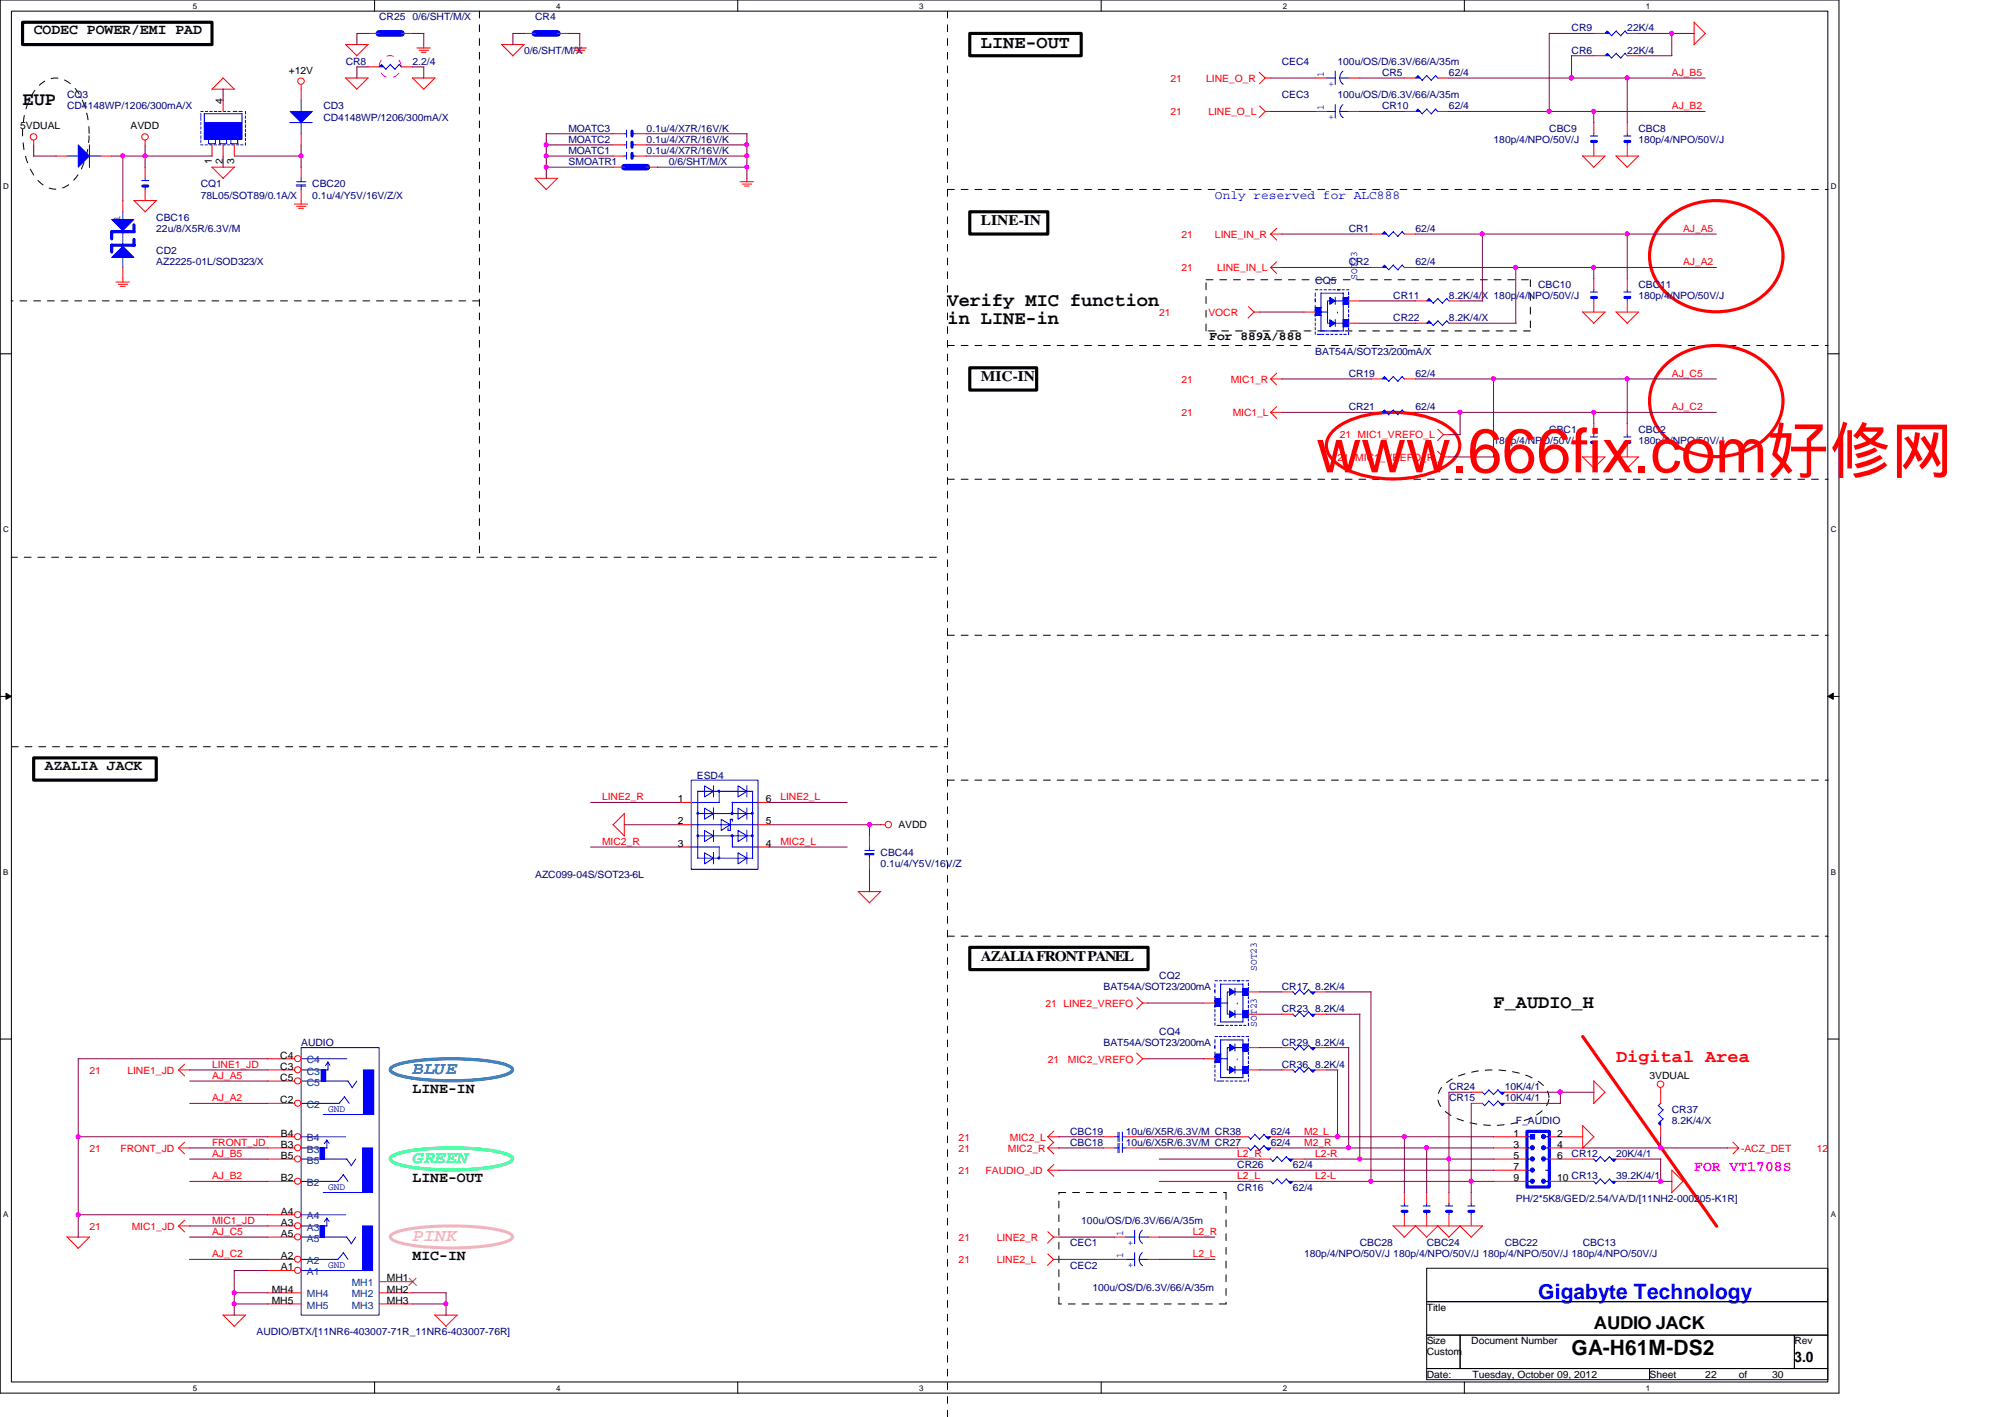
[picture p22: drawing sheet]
<svg xmlns="http://www.w3.org/2000/svg" width="297mm" height="210mm" viewBox="0 0 297 210" stroke-linecap="round" stroke-linejoin="round" font-family="sans-serif">
<defs><g id="words">
<text font-size="9.2" fill="#f00" x="195" y="70">www.666fix.com好修网</text>
<text font-size="3.1" fill="#00f" x="227.9" y="192.4">Gigabyte Technology</text>
<text font-size="3.1" x="232.8" y="200.7">GA-H61M-DS2</text>
<g font-size="2.8">
<text x="3.3" y="15.5">EUP</text>
<text x="140.4" y="45.3">Verify MIC function</text>
<text x="140.4" y="48">in LINE-in</text>
<text x="221.3" y="149.3">F_AUDIO_H</text>
</g>
<g font-size="2.6">
<text x="145.3" y="7.1">LINE-OUT</text>
<text x="236.1" y="196.9">AUDIO JACK</text>
</g>
<text font-size="2.6" fill="#0080c0" x="61.1" y="159">BLUE</text>
<text font-size="2.6" fill="#f00" x="239.4" y="157.4">Digital Area</text>
<text font-size="2.6" fill="#00ff80" x="61.1" y="172.3">GREEN</text>
<text font-size="2.6" fill="#ff80ff" x="61.1" y="183.8">PINK</text>
<g font-size="2.2">
<text x="5" y="5.1">CODEC POWER/EMI PAD</text>
<text x="145.3" y="33.4">LINE-IN</text>
<text x="145.3" y="56.5">MIC-IN</text>
<text x="6.6" y="114">AZALIA JACK</text>
<text x="145.3" y="142.3">AZALIA FRONT PANEL</text>
<text x="61.1" y="161.9">LINE-IN</text>
<text x="61.1" y="175.1">LINE-OUT</text>
<text x="61.1" y="186.7">MIC-IN</text>
<text x="265.9" y="201.8">3.0</text>
</g>
<text font-size="2.2" fill="#f0f" x="251" y="173.5">FOR VT1708S</text>
<text font-size="1.8" fill="#00f" x="180" y="29.5">Only reserved for ALC888</text>
<text font-size="1.8" x="179.2" y="50.4">For 889A/888</text>
<g font-size="1.5" fill="#000080">
<text x="56.2" y="3">CR25</text>
<text x="61.1" y="3">0/6/SHT/M/X</text>
<text x="79.3" y="3">CR4</text>
<text x="232.8" y="4.7">CR9</text>
<text x="241.1" y="4.7">22K/4</text>
<text x="51.2" y="9.6">CR8</text>
<text x="61.1" y="9.6">2.2/4</text>
<text x="77.6" y="8">0/6/SHT/M/X</text>
<text x="189.9" y="9.6">CEC4</text>
<text x="198.2" y="9.6">100u/OS/D/6.3V/66/A/35m</text>
<text x="204.8" y="11.3">CR5</text>
<text x="214.7" y="11.3">62/4</text>
<text x="232.8" y="8">CR6</text>
<text x="241.1" y="8">22K/4</text>
<text x="9.9" y="14.6">CQ3</text>
<text x="9.9" y="16.2">CD4148WP/1206/300mA/X</text>
<text x="47.9" y="16.2">CD3</text>
<text x="47.9" y="17.9">CD4148WP/1206/300mA/X</text>
<text x="189.9" y="14.6">CEC3</text>
<text x="198.2" y="14.6">100u/OS/D/6.3V/66/A/35m</text>
<text x="204.8" y="16.2">CR10</text>
<text x="214.7" y="16.2">62/4</text>
<text x="84.2" y="19.5">MOATC3</text>
<text x="84.2" y="21.2">MOATC2</text>
<text x="84.2" y="22.8">MOATC1</text>
<text x="95.8" y="19.5">0.1u/4/X7R/16V/K</text>
<text x="95.8" y="21.2">0.1u/4/X7R/16V/K</text>
<text x="95.8" y="22.8">0.1u/4/X7R/16V/K</text>
<text x="221.3" y="21.2">180p/4/NPO/50V/J</text>
<text x="229.5" y="19.5">CBC9</text>
<text x="242.7" y="19.5">CBC8</text>
<text x="242.7" y="21.2">180p/4/NPO/50V/J</text>
<text x="29.8" y="27.8">CQ1</text>
<text x="29.8" y="29.4">78L05/SOT89/0.1A/X</text>
<text x="46.3" y="29.4">0.1u/4/Y5V/16V/Z/X</text>
<text x="46.3" y="27.8">CBC20</text>
<text x="84.2" y="24.5">SMOATR1</text>
<text x="99.1" y="24.5">0/6/SHT/M/X</text>
<text x="23.2" y="32.7">CBC16</text>
<text x="23.2" y="34.4">22u/8/X5R/6.3V/M</text>
<text x="199.8" y="34.4">CR1</text>
<text x="209.7" y="34.4">62/4</text>
<text x="23.2" y="37.7">CD2</text>
<text x="23.2" y="39.3">AZ2225-01L/SOD323/X</text>
<text x="199.8" y="39.3">CR2</text>
<text x="209.7" y="39.3">62/4</text>
<text x="194.9" y="42.1">CQ5</text>
<text x="206.4" y="47.6">CR22</text>
<text x="206.4" y="44.3">CR11</text>
<text x="214.7" y="47.6">8.2K/4/X</text>
<text x="214.7" y="44.3">8.2K/4/X 180p/4/NPO/50V/J</text>
<text x="227.9" y="42.6">CBC10</text>
<text x="242.7" y="42.6">CBC11</text>
<text x="242.7" y="44.3">180p/4/NPO/50V/J</text>
<text x="194.9" y="52.5">BAT54A/SOT23/200mA/X</text>
<text x="199.8" y="55.8">CR19</text>
<text x="209.7" y="55.8">62/4</text>
<text x="199.8" y="60.8">CR21</text>
<text x="209.7" y="60.8">62/4</text>
<text x="221.3" y="65.7">180p/4/NPO/50V/J</text>
<text x="229.5" y="64.1">CBC1</text>
<text x="242.7" y="64.1">CBC2</text>
<text x="242.7" y="65.7">180p/4/NPO/50V/J</text>
<text x="103.2" y="115.4">ESD4</text>
<text x="79.3" y="130.1">AZC099-04S/SOT23-6L</text>
<text x="130.5" y="128.5">0.1u/4/Y5V/16V/Z</text>
<text x="130.5" y="126.8">CBC44</text>
<text x="163.5" y="146.6">BAT54A/SOT23/200mA</text>
<text x="171.7" y="145">CQ2</text>
<text x="189.9" y="146.6">CR17</text>
<text x="189.9" y="149.9">CR23</text>
<text x="194.9" y="146.6">8.2K/4</text>
<text x="194.9" y="149.9">8.2K/4</text>
<text x="44.6" y="154.9">AUDIO</text>
<text x="163.5" y="154.9">BAT54A/SOT23/200mA</text>
<text x="171.7" y="153.2">CQ4</text>
<text x="189.9" y="154.9">CR29</text>
<text x="194.9" y="154.9">8.2K/4</text>
<text x="189.9" y="158.2">CR36</text>
<text x="194.9" y="158.2">8.2K/4</text>
<text x="214.7" y="161.5">CR24</text>
<text x="222.9" y="161.5">10K/4/1</text>
<text x="214.7" y="163.2">CR15</text>
<text x="222.9" y="163.2">10K/4/1</text>
<text x="224.6" y="166.5">F_AUDIO</text>
<text x="247.7" y="164.8">CR37</text>
<text x="247.7" y="166.5">8.2K/4/X</text>
<text x="158.5" y="169.8">CBC18</text>
<text x="158.5" y="168.1">CBC19</text>
<text x="166.8" y="169.8">10u/6/X5R/6.3V/M CR27</text>
<text x="166.8" y="168.1">10u/6/X5R/6.3V/M CR38</text>
<text x="183.3" y="173.1">CR26</text>
<text x="188.3" y="168.1">62/4</text>
<text x="188.3" y="169.8">62/4</text>
<text x="191.6" y="173.1">62/4</text>
<text x="232.8" y="171.4">CR12</text>
<text x="239.4" y="171.4">20K/4/1</text>
<text x="183.3" y="176.4">CR16</text>
<text x="191.6" y="176.4">62/4</text>
<text x="224.6" y="178">PH/2*5K8/GED/2.54/VA/D/[11NH2-000205-K1R]</text>
<text x="239.4" y="174.7">39.2K/4/1</text>
<text x="158.5" y="184.6">CEC1</text>
<text x="160.2" y="181.3">100u/OS/D/6.3V/66/A/35m</text>
<text x="201.5" y="184.6">CBC28</text>
<text x="211.4" y="184.6">CBC24</text>
<text x="222.9" y="184.6">CBC22</text>
<text x="234.5" y="184.6">CBC13</text>
<text x="158.5" y="187.9">CEC2</text>
<text x="161.8" y="191.2">100u/OS/D/6.3V/66/A/35m</text>
<text x="193.2" y="186.3">180p/4/NPO/50V/J 180p/4/NPO/50V/J 180p/4/NPO/50V/J 180p/4/NPO/50V/J</text>
<text x="38" y="197.8">AUDIO/BTX/[11NR6-403007-71R_11NR6-403007-76R]</text>
</g>
<g font-size="1.5">
<text x="42.8" y="10.9">+12V</text>
<text x="33" y="15.4" transform="rotate(-90 33 15.4)">4</text>
<text x="3" y="19.2">5VDUAL</text>
<text x="19.3" y="19.2">AVDD</text>
<text x="31.4" y="24.3" transform="rotate(-90 31.4 24.3)">1</text>
<text x="33" y="24.3" transform="rotate(-90 33 24.3)">2</text>
<text x="34.7" y="24.3" transform="rotate(-90 34.7 24.3)">3</text>
<text x="100.4" y="118.8">1</text>
<text x="113.5" y="118.8">6</text>
<text x="100.4" y="122.1">2</text>
<text x="100.4" y="125.4">3</text>
<text x="113.5" y="125.4">4</text>
<text x="113.5" y="122.1">5</text>
<text x="133.1" y="122.7">AVDD</text>
<text x="41.5" y="158.5">C3</text>
<text x="41.5" y="156.8">C4</text>
<text x="41.5" y="160.1">C5</text>
<text x="244.4" y="159.9">3VDUAL</text>
<text x="41.5" y="163.4">C2</text>
<text x="41.6" y="168.4">B4</text>
<text x="41.6" y="171.7">B5</text>
<text x="41.6" y="170">B3</text>
<text x="224.2" y="168.4">1</text>
<text x="224.2" y="170">3</text>
<text x="224.2" y="171.7">5</text>
<text x="224.2" y="173.3">7</text>
<text x="230.7" y="168.4">2</text>
<text x="230.7" y="170">4</text>
<text x="230.7" y="171.7">6</text>
<text x="41.6" y="179.9">A4</text>
<text x="41.6" y="175">B2</text>
<text x="224.2" y="175">9</text>
<text x="230.7" y="175">10 CR13</text>
<text x="41.6" y="183.2">A5</text>
<text x="41.6" y="181.6">A3</text>
<text x="40.3" y="191.5">MH4</text>
<text x="41.6" y="188.2">A1</text>
<text x="41.6" y="186.5">A2</text>
<text x="57.3" y="189.8">MH1</text>
<text x="57.3" y="191.5">MH2</text>
<text x="40.3" y="193.1">MH5</text>
<text x="57.3" y="193.1">MH3</text>
<text x="211.4" y="194.2">Title</text>
<text x="211.4" y="200.8">Custom</text>
<text x="211.4" y="199.1">Size</text>
<text x="218" y="199.1">Document Number</text>
<text x="265.8" y="199.1">Rev</text>
<text x="211.4" y="204.1">Date:</text>
<text x="218.1" y="204.1">Tuesday, October 09, 2012</text>
<text x="244.4" y="204.1">Sheet</text>
<text x="252.6" y="204.1">22</text>
<text x="257.6" y="204.1">of</text>
<text x="262.5" y="204.1">30</text>
</g>
<g font-size="1.5" fill="#00f">
<text x="196.1" y="11.4" transform="rotate(-90 196.1 11.4)">1</text>
<text x="196.1" y="16.3" transform="rotate(-90 196.1 16.3)">1</text>
<text x="197.6" y="17.8" transform="rotate(-90 197.6 17.8)">+</text>
<text x="197.6" y="12.9" transform="rotate(-90 197.6 12.9)">+</text>
<text x="17.8" y="32.7" transform="rotate(-90 17.8 32.7)">1</text>
<text x="201.1" y="41.4" transform="rotate(-90 201.1 41.4)">SOT23</text>
<text x="186.2" y="143.8" transform="rotate(-90 186.2 143.8)">SOT23</text>
<text x="186.2" y="152.1" transform="rotate(-90 186.2 152.1)">SOT23</text>
<text x="48.6" y="164.7">GND</text>
<text x="48.6" y="176.2">GND</text>
<text x="166.4" y="183.1" transform="rotate(-90 166.4 183.1)">1</text>
<text x="167.9" y="184.6" transform="rotate(-90 167.9 184.6)">+</text>
<text x="48.6" y="187.8">GND</text>
<text x="166.4" y="186.4" transform="rotate(-90 166.4 186.4)">1</text>
<text x="167.9" y="187.9" transform="rotate(-90 167.9 187.9)">+</text>
</g>
<g font-size="1.5" fill="#f00">
<text x="247.7" y="11.3">AJ_B5</text>
<text x="173.4" y="12.1">21</text>
<text x="173.4" y="17.1">21</text>
<text x="178.7" y="12.1">LINE_O_R</text>
<text x="179" y="17.1">LINE_O_L</text>
<text x="247.7" y="16.2">AJ_B2</text>
<text x="175" y="35.2">21</text>
<text x="180" y="35.2">LINE_IN_R</text>
<text x="249.3" y="34.4">AJ_A5</text>
<text x="175" y="40.2">21</text>
<text x="180.3" y="40.2">LINE_IN_L</text>
<text x="249.3" y="39.3">AJ_A2</text>
<text x="171.7" y="46.8">21</text>
<text x="179" y="46.8">VOCR</text>
<text x="175" y="56.7">21</text>
<text x="182.3" y="56.7">MIC1_R</text>
<text x="247.7" y="55.8">AJ_C5</text>
<text x="175" y="61.6">21</text>
<text x="182.6" y="61.6">MIC1_L</text>
<text x="198.5" y="64.9">21 MIC1_VREFO_L</text>
<text x="247.7" y="60.8">AJ_C2</text>
<text x="198.2" y="68.2">21 MIC1_VREFO_R</text>
<text x="89.2" y="118.6">LINE2_R</text>
<text x="115.6" y="118.6">LINE2_L</text>
<text x="89.2" y="125.2">MIC2_R</text>
<text x="115.6" y="125.2">MIC2_L</text>
<text x="154.9" y="149.1">21 LINE2_VREFO</text>
<text x="13.2" y="159">21</text>
<text x="18.9" y="159">LINE1_JD</text>
<text x="31.4" y="159.9">AJ_A5</text>
<text x="31.4" y="158.2">LINE1_JD</text>
<text x="155.2" y="157.4">21</text>
<text x="158.2" y="157.4">MIC2_VREFO</text>
<text x="31.4" y="163.2">AJ_A2</text>
<text x="13.2" y="170.6">21</text>
<text x="17.9" y="170.6">FRONT_JD</text>
<text x="31.4" y="171.4">AJ_B5</text>
<text x="31.4" y="169.8">FRONT_JD</text>
<text x="142" y="169">21</text>
<text x="142" y="170.6">21</text>
<text x="142" y="173.9">21</text>
<text x="146" y="173.9">FAUDIO_JD</text>
<text x="149.3" y="170.6">MIC2_R</text>
<text x="149.6" y="169">MIC2_L</text>
<text x="183.3" y="171.4">L2_R</text>
<text x="193.2" y="168.1">M2_L</text>
<text x="193.2" y="169.8">M2_R</text>
<text x="194.9" y="171.4">L2-R</text>
<text x="257.9" y="170.6">-ACZ_DET</text>
<text x="269.2" y="170.6">12</text>
<text x="31.4" y="174.7">AJ_B2</text>
<text x="183.3" y="174.7">L2_L</text>
<text x="194.9" y="174.7">L2-L</text>
<text x="13.2" y="182.2">21</text>
<text x="19.5" y="182.2">MIC1_JD</text>
<text x="31.4" y="183">AJ_C5</text>
<text x="31.4" y="181.3">MIC1_JD</text>
<text x="142" y="183.8">21</text>
<text x="147.7" y="183.8">LINE2_R</text>
<text x="176.7" y="183">L2_R</text>
<text x="31.4" y="186.3">AJ_C2</text>
<text x="142" y="187.1">21</text>
<text x="147.7" y="187.1">LINE2_L</text>
<text x="176.7" y="186.3">L2_L</text>
</g>
<g font-size="1.5" fill="#004080">
<text x="45.5" y="159.2">C3</text>
<text x="45.5" y="157.5">C4</text>
<text x="45.5" y="160.8">C5</text>
<text x="45.5" y="164.1">C2</text>
<text x="45.5" y="169.1">B4</text>
<text x="45.5" y="172.4">B5</text>
<text x="45.5" y="170.7">B3</text>
<text x="45.5" y="175.7">B2</text>
<text x="45.5" y="183.9">A5</text>
<text x="45.5" y="182.3">A3</text>
<text x="45.5" y="180.6">A4</text>
<text x="45.5" y="188.9">A1</text>
<text x="45.5" y="187.2">A2</text>
<text x="52.1" y="190.5">MH1</text>
<text x="45.5" y="192.2">MH4</text>
<text x="45.5" y="193.8">MH5</text>
<text x="52.1" y="192.2">MH2</text>
<text x="52.1" y="193.8">MH3</text>
</g>
<g font-size="1.2">
<text x="28.6" y="1.3">5</text>
<text x="82.4" y="1.3">4</text>
<text x="136.2" y="1.3">3</text>
<text x="190" y="1.3">2</text>
<text x="243.8" y="1.3">1</text>
<text x=".5" y="28.1">D</text>
<text x="271.2" y="28.1">D</text>
<text x=".5" y="78.8">C</text>
<text x="271.2" y="78.8">C</text>
<text x=".5" y="129.6">B</text>
<text x="271.2" y="129.6">B</text>
<text x=".5" y="180.3">A</text>
<text x="271.2" y="180.3">A</text>
<text x="28.6" y="206">5</text>
<text x="82.4" y="206">4</text>
<text x="136.2" y="206">3</text>
<text x="190" y="206">2</text>
<text x="243.8" y="206">1</text>
</g>
</g></defs>
<path d="M0 0h272.4v206.4h-272.4zM1.7 1.7h269.1v203h-269.1z" fill="none" stroke="#000" stroke-width=".15"/>
<g fill="#fff">
<path d="M28.6 .2h.6v1.3h-.6z"/>
<path d="M28.6 204.9h.6v1.3h-.6z"/>
</g>
<path d="M55.5 0v1.7M55.5 204.7v1.7" fill="none" stroke="#000" stroke-width=".15"/>
<g fill="#fff">
<path d="M82.4 .2h.6v1.3h-.6z"/>
<path d="M82.4 204.9h.6v1.3h-.6z"/>
</g>
<path d="M109.3 0v1.7M109.3 204.7v1.7" fill="none" stroke="#000" stroke-width=".15"/>
<g fill="#fff">
<path d="M136.2 .2h.6v1.3h-.6z"/>
<path d="M136.2 204.9h.6v1.3h-.6z"/>
</g>
<path d="M163.1 0v1.7M163.1 204.7v1.7" fill="none" stroke="#000" stroke-width=".15"/>
<g fill="#fff">
<path d="M190 .2h.6v1.3h-.6z"/>
<path d="M190 204.9h.6v1.3h-.6z"/>
</g>
<path d="M216.9 0v1.7M216.9 204.7v1.7" fill="none" stroke="#000" stroke-width=".15"/>
<g fill="#fff">
<path d="M243.8 .2h.6v1.3h-.6z"/>
<path d="M243.8 204.9h.6v1.3h-.6z"/>
<path d="M.5 27h.8v1.3h-.8z"/>
<path d="M271.2 27h.8v1.3h-.8z"/>
<path d="M.5 77.8h.8v1.3h-.8z"/>
<path d="M271.2 77.8h.8v1.3h-.8z"/>
</g>
<path d="M0 52.4h1.7M270.8 52.4h1.6" fill="none" stroke="#000" stroke-width=".15"/>
<g fill="#fff">
<path d="M.5 128.5h.7v1.3h-.7z"/>
<path d="M271.2 128.5h.7v1.3h-.7z"/>
</g>
<path d="M0 103.2h1.7M.9 102.7l.8 .5-.8 .4zM270.8 103.2l.8-.5v.9zM270.8 103.2h1.6" fill="none" stroke="#000" stroke-width=".15"/>
<path d="M.9 102.7l.8 .5-.8 .4zM270.8 103.2l.8-.5v.9z" fill="#000"/>
<g fill="#fff">
<path d="M.5 179.3h.7v1.3h-.7z"/>
<path d="M271.2 179.3h.7v1.3h-.7z"/>
</g>
<path d="M0 153.9h1.7M270.8 153.9h1.6M211.4 187.9h59.4v4.9h-59.4zM211.4 192.8h59.4v5h-59.4zM211.4 197.8h4.9v4.9h-4.9zM216.3 197.8h49.5v4.9h-49.5zM265.8 197.8h5v4.9h-5zM211.4 202.7h33v1.7h-33zM244.4 202.7h26.4v1.7h-26.4z" fill="none" stroke="#000" stroke-width=".15"/>
<g fill="none" stroke="#000" stroke-width=".15" stroke-dasharray="1 1 1 1 1 1 1 1">
<path d="M5.6 12.9a3.4 3.4 0 0 1 5.3 0 11.1 11.1 0 0 1 2.1 9.2 8.4 8.4 0 0 1-2.7 5.2 3.3 3.3 0 0 1-4.7-.6 11.3 11.3 0 0 1-2.1-9.3 9.4 9.4 0 0 1 2.1-4.5zM71 1.7v80.9M140.4 1.7v208.2M140.4 28.1h130.4M71 44.6h-69.4M140.4 51.2h130.4M178.7 41.4h48M178.7 49v-7.6M226.7 41.4v7.6M226.7 49h-48M140.4 71h130.4M138.7 82.5h-137.1"/>
<path d="M140.4 94.1h130.4M1.7 110.6h138.7M140.4 115.6h130.4M140.4 138.7h130.4M156.9 176.6h24.7M181.6 176.6v16.6M213.9 160.7a10 10 0 0 1 6-2.2 13.5 13.5 0 0 1 8 1.7 2.84 2.84 0 0 1 1.5 3.1 4.8 4.8 0 0 1-3.3 2.6 14.8 14.8 0 0 1-10.7-.4 3.8 3.8 0 0 1-2.4-2.9l.1-.7 .3-.6zM156.9 193.2v-16.6M181.6 193.2h-24.7"/>
</g>
<path d="M246.4 32.9a11.2 11.2 0 0 1 15.7 0 7.2 7.2 0 0 1-.9 10.9 11.2 11.2 0 0 1-14.8-.8 7.2 7.2 0 0 1 0-10.1zM246.4 54.4a11.2 11.2 0 0 1 15.7 0 7.2 7.2 0 0 1-.9 10.8 11.2 11.2 0 0 1-14.8-.8 7.2 7.2 0 0 1 0-10zM197.4 63.9a10.7 10.7 0 0 1 6.1-2.6 17.1 17.1 0 0 1 10.3 1.5 4.2 4.2 0 0 1 2.5 3.2 3.5 3.5 0 0 1-1.6 2.7 15.1 15.1 0 0 1-9.8 2.2 13.1 13.1 0 0 1-6.8-2.2 3 3 0 0 1-1.2-4.1zM234.5 153.5l19.8 28.1" fill="none" stroke="#f00" stroke-width=".47"/>
<path d="M3.3 3.3h28.1v3.3h-28.1zM143.7 5h16.5v3.3h-16.5zM143.7 31.4h11.5v3.3h-11.5zM143.7 54.5h9.9v3.3h-9.9zM5 112.3h18.2v3.3h-18.2zM143.7 140.3h26.4v3.3h-26.4z" fill="none" stroke="#000" stroke-width=".47"/>
<path d="M57.9 171.4a9.9 9.9 0 0 1 4.8-1.2 37.4 37.4 0 0 1 12.2 .7l.9 .5 .1 .3a2.09 2.09 0 0 1-1.7 .9 39.4 39.4 0 0 1-14.6 0 2.07 2.07 0 0 1-1.8-.9z" fill="none" stroke="#00ff80" stroke-width=".47"/>
<path d="M57.9 183a9.9 9.9 0 0 1 4.8-1.2 37.4 37.4 0 0 1 12.2 .7l.9 .5 .1 .2a2.09 2.09 0 0 1-1.7 1 39.4 39.4 0 0 1-14.6 0 2.07 2.07 0 0 1-1.8-1z" fill="none" stroke="#ff80ff" stroke-width=".47"/>
<path d="M57.9 158.2a9.9 9.9 0 0 1 4.8-1.2 37.4 37.4 0 0 1 12.2 .7l.9 .5 .1 .2a2.09 2.09 0 0 1-1.7 1 39.4 39.4 0 0 1-14.6 0 2.07 2.07 0 0 1-1.8-1z" fill="none" stroke="#0080c0" stroke-width=".47"/>
<circle cx="57.8" cy="9.9" r="1.63" fill="none" stroke="#f0f" stroke-width=".15" stroke-dasharray="1 1 1 1 1 1 1 1"/>
<g fill="none" stroke="#f00" stroke-width=".15">
<path d="M31.4 13.2h3.4M33 11.5l1.7 1.7M33.1 11.6l-1.7 1.6M44.6 12.5v.7M51.2 11.5l1.7 1.7M51.2 6.6l1.7 1.7M51.2 11.6h3.4M51.2 6.6h3.4M54.5 11.6l-1.7 1.6M54.5 6.6l-1.7 1.7M61.1 11.5l1.7 1.7M61.1 11.6h3.4"/>
<path d="M61.8 7.1h1.9M62.1 7.5h1.4M62.4 7.7h.7M62.8 6.6v.6M64.4 11.6l-1.7 1.6M74.3 6.6l1.7 1.7M74.3 6.6h3.4M77.6 6.6l-1.7 1.7M84.9 7.1h2M85.2 7.5h1.4M85.5 7.7h.7M85.9 6.6v.6"/>
<path d="M186.6 10.7l.8 .9M186.6 15.7l.9 .9M187.4 11.6h.8M187.4 16.5h.8M187.4 16.5l-.8 .9M187.5 11.5l-.9 .9M251 3.3v3.3M251 3.3l1.7 1.7M252.6 5l-1.7 1.6M5 20.8v.7M19.8 29.7l1.7 1.7M19.9 29.7h3.3"/>
<path d="M21.5 20.8v.7M23.2 29.7l-1.7 1.7M31.4 24.8h3.3M31.4 24.8l1.7 1.7M34.8 24.7l-1.7 1.7M43.6 30.2h2M43.9 30.6h1.4M44.2 30.9h.8M44.6 29.7v.6M79.2 26.4l1.7 1.7M79.3 26.4h3.3M82.6 26.4l-1.7 1.7"/>
<path d="M90.8 24.8h1.7M95.8 24.8h1.6M109.6 26.9h2M110 27.3h1.4M110.3 27.6h.7M110.7 26.4v.6M188.2 39.6h1.7M188.2 39.6l.9 .9M188.2 34.7h1.7M188.2 34.7l.9 .9M189.1 38.8l-.9 .8M189.1 33.8l-.9 .9"/>
<path d="M234.4 23.1l1.7 1.7M234.5 23.1h3.3M237.8 23.1l-1.7 1.7M239.4 23.1l1.7 1.7M239.4 23.1h3.4M242.7 23.1l-1.7 1.7M17.2 41.8h2M17.5 42.1h1.4M17.8 42.4h.7M18.2 41.3v.5M184.9 45.4l.9 .9M185.7 46.2h.9"/>
<path d="M185.8 46.2l-.9 .9M188.2 56.1h1.7M188.2 56.1l.9 .9M189.1 55.3l-.9 .8M234.4 46.2l1.7 1.7M234.5 46.2h3.3M237.8 46.2l-1.7 1.7M239.4 46.2l1.7 1.7M239.4 46.2h3.4M242.7 46.2l-1.7 1.7M188.2 61.1h1.7M188.2 61.1l.9 .9"/>
<path d="M189.1 60.2l-.9 .9M213 66.8l.9 .9M213 63.6l.9 .8M213.8 64.4h.9M213.8 67.7h.9M213.9 64.4l-.9 .9M213.9 67.6l-.9 .9M234.4 67.6l1.7 1.7M234.5 67.7h3.3M237.8 67.7l-1.7 1.7M239.4 67.6l1.7 1.7M239.4 67.7h3.4"/>
<path d="M242.7 67.7l-1.7 1.7M90.8 122.1l1.7 1.7M92.5 120.5v3.4M92.5 120.5l-1.7 1.7M127.1 132.1h3.4M127.2 132.1l1.7 1.7M130.4 122.2h.7M130.5 132l-1.7 1.7M26.5 158.5h1.6M26.5 158.5l.8 .9M27.3 157.6l-.8 .9M168.4 156l.9 .8"/>
<path d="M168.4 147.8l.9 .8M169.2 148.6h.9M169.2 156.8h.9M169.3 148.6l-.9 .9M169.3 156.8l-.9 .9M26.5 170h1.6M26.5 170l.8 .9M27.3 169.2l-.8 .8M155.2 168.4h1.7M155.2 168.4l.9 .9M155.2 170h1.7M155.2 170l.9 .9"/>
<path d="M155.2 173.3h1.7M155.2 173.3l.9 .9M156.1 167.5l-.9 .9M156.1 169.2l-.9 .8M156.1 172.5l-.9 .8M234.5 166.7v3.3M234.5 166.7l1.7 1.7M236.1 160.1v3.3M236.1 160.1l1.7 1.7M236.1 168.4l-1.7 1.7M237.8 161.8l-1.7 1.7M246 161.1v.7"/>
<path d="M247.7 173.3v3.3M247.7 173.3l1.7 1.7M249.3 175l-1.7 1.7M255.9 170h1.7M256.7 169.2l.9 .8M257.6 170l-.9 .9M9.9 183.2l1.7 1.7M9.9 183.3h3.4M13.2 183.3l-1.6 1.6M26.5 181.6h1.6M26.5 181.6l.8 .9M27.3 180.8l-.8 .8"/>
<path d="M33 194.8l1.7 1.7M33.1 194.8h3.3M36.4 194.8l-1.7 1.7M64.4 194.8l1.7 1.7M64.4 194.8h3.4M67.7 194.8l-1.7 1.7M155.2 182.4l.9 .9M155.2 185.8l.9 .8M156 183.3h.9M156 186.6h.9M156.1 183.3l-.9 .8M156.1 186.6l-.9 .8"/>
<path d="M206.4 181.6l1.7 1.7M206.4 181.6h13.3M209.7 181.6l1.7 1.7M209.7 181.6l-1.7 1.7M213 181.6l1.7 1.7M213 181.6l-1.7 1.7M216.3 181.6l1.7 1.7M216.3 181.6l-1.7 1.7M219.6 181.6l-1.7 1.7"/>
<circle cx="44.6" cy="12" r=".48"/>
<circle cx="5" cy="20.3" r=".48"/>
<circle cx="21.5" cy="20.3" r=".48"/>
<circle cx="131.6" cy="122.1" r=".48"/>
<circle cx="246" cy="160.6" r=".48"/>
</g>
<path d="M92.5 24.8h3.3" fill="none" stroke="#00f" stroke-width=".97"/>
<path d="M206.4 34.3l.7 .8M206.4 34.3l-.7 .7M207.7 34.3l.4 .4M207.8 34.3l-.7 .7" fill="none" stroke="#00f" stroke-width=".15"/>
<path d="M204.8 34.7l.3-.4 .3 .4z" fill-rule="evenodd" fill="#00f"/>
<path d="M211.4 16.2l.7 .7M211.4 16.1l-.7 .7M212.7 16.2l.4 .4M212.7 16.1l-.7 .7M204.8 34.7l.3-.4 .3 .4zM205.1 34.3l.7 .8" fill="none" stroke="#00f" stroke-width=".15"/>
<path d="M203.1 34.7h1.7M208.1 34.7h1.6" fill="none" stroke="#f00" stroke-width=".15"/>
<path d="M209.7 16.5l.3-.3 .4 .3z" fill-rule="evenodd" fill="#00f"/>
<path d="M209.7 16.5l.3-.3 .4 .3zM210 16.2l.7 .7M226.2 170h.5M226.2 168.4h.6M226.2 171.7h.6M226.2 175h.6M229 171.7h.5M229 173.3h.5M229 175h.5M229 168.4h.6" fill="none" stroke="#00f" stroke-width=".15"/>
<path d="M208.1 16.5h1.6M213 16.5h1.7" fill="none" stroke="#f00" stroke-width=".15"/>
<circle cx="228.7" cy="168.4" r=".31" fill="#00f"/>
<circle cx="228.7" cy="168.4" r=".31" fill="none" stroke="#00f" stroke-width=".15"/>
<circle cx="227" cy="170" r=".31" fill="#00f"/>
<circle cx="227" cy="170" r=".31" fill="none" stroke="#00f" stroke-width=".15"/>
<circle cx="228.7" cy="171.7" r=".31" fill="#00f"/>
<circle cx="228.7" cy="171.7" r=".31" fill="none" stroke="#00f" stroke-width=".15"/>
<circle cx="227" cy="171.7" r=".31" fill="#00f"/>
<circle cx="227" cy="171.7" r=".31" fill="none" stroke="#00f" stroke-width=".15"/>
<circle cx="227" cy="175" r=".31" fill="#00f"/>
<circle cx="227" cy="175" r=".31" fill="none" stroke="#00f" stroke-width=".15"/>
<circle cx="228.7" cy="175" r=".31" fill="#00f"/>
<circle cx="228.7" cy="175" r=".31" fill="none" stroke="#00f" stroke-width=".15"/>
<path d="M226.2 167.6h3.3v8.2h-3.3z" fill="none" stroke="#00f" stroke-width=".47"/>
<path d="M226.7 168.1h.7v.6h-.7z" fill-rule="evenodd" fill="#00f"/>
<path d="M226.7 168.1h.7v.6h-.7z" fill="none" stroke="#00f" stroke-width=".15"/>
<circle cx="228.7" cy="170" r=".31" fill="#00f"/>
<g fill="none" stroke="#00f" stroke-width=".15">
<path d="M226.2 173.3h.6M229 170h.5"/>
<circle cx="228.7" cy="170" r=".31"/>
</g>
<circle cx="227" cy="173.3" r=".31" fill="#00f"/>
<g fill="none" stroke="#00f" stroke-width=".15">
<path d="M226.2 175.8h3.4"/>
<circle cx="227" cy="173.3" r=".31"/>
</g>
<path d="M54.5 5h1.7M59.5 5h1.6M221.3 168.4h4.9M221.3 170h4.9M221.3 171.7h4.9M221.3 175h4.9M221.3 173.3h4.9M229.5 168.4h5M229.5 170h5M229.5 171.7h5M229.5 175h5" fill="none" stroke="#f00" stroke-width=".15"/>
<path d="M56.1 5h3.4" fill="none" stroke="#00f" stroke-width=".97"/>
<path d="M53.7 181.6h1.5v6.6h-1.5z" fill-rule="evenodd" fill="#00f"/>
<path d="M44.6 180h6.6M44.6 183.3h6.8M44.6 188.2h9.9M44.6 181.6h3.8M44.6 186.6h5.5M48 181l.4-.5v1.1M48.4 180.4l.4 .5M50.8 185.5l.8 1.1M50.9 185.6l-.9 1M51.3 183.2l.8 1M52.7 183.3l-.7 1M53.7 181.6h1.5v6.6h-1.5z" fill="none" stroke="#00f" stroke-width=".15"/>
<path d="M47.4 181.6h.7v1.7h-.7z" fill-rule="evenodd" fill="#00f"/>
<path d="M44.6 168.4h6.6M44.6 171.7h6.8M44.6 170h3.8M44.6 175h5.5M48 169.4l.4-.5v1.2M48.4 168.9l.4 .5M50.8 174l.8 1M50.9 174l-.9 1M51.3 171.7l.8 1M52.7 171.7l-.7 1M47.4 181.6h.7v1.7h-.7z" fill="none" stroke="#00f" stroke-width=".15"/>
<path d="M53.7 170h1.5v6.6h-1.5z" fill-rule="evenodd" fill="#00f"/>
<path d="M53.7 170h1.5v6.6h-1.5z" fill="none" stroke="#00f" stroke-width=".15"/>
<path d="M47.4 170h.7v1.7h-.7z" fill-rule="evenodd" fill="#00f"/>
<path d="M44.7 156.8h6.7M44.7 158.5h3.9M48.2 157.9l.4-.6v1.2M48.6 157.3l.3 .5M44.7 160.1h6.9M44.7 163.4h5.5M47.4 170h.7v1.7h-.7zM51 162.4l.7 1M51 162.5l-.8 1M51.5 160.1l.7 1M52.9 160.1l-.8 1.1" fill="none" stroke="#00f" stroke-width=".15"/>
<path d="M53.8 158.5h1.6v6.6h-1.6z" fill-rule="evenodd" fill="#00f"/>
<path d="M53.8 158.5h1.6v6.6h-1.6z" fill="none" stroke="#00f" stroke-width=".15"/>
<path d="M47.6 158.5h.7v1.6h-.7z" fill-rule="evenodd" fill="#00f"/>
<path d="M44.6 155.2h11.6v39.6h-11.6zM47.6 158.5h.7v1.6h-.7zM191.5 155.1l.4 .4M192.5 154.8l.7 .7M192.5 154.8l-.7 .8M193.9 154.8l-.7 .8M47.9 165.1h6.6M47.9 176.6h6.6" fill="none" stroke="#00f" stroke-width=".15"/>
<g fill="none" stroke="#f00" stroke-width=".15">
<path d="M39.7 158.5h3.9M39.7 156.8h3.9M39.7 180h3.9M39.7 175h3.9M39.7 168.4h3.9M39.7 171.7h3.9M39.7 170h3.9M39.7 163.4h3.9M39.7 160.1h3.9M39.7 188.2h3.9M39.7 186.6h3.9M39.7 183.3h3.9"/>
<path d="M39.7 181.6h3.9M39.7 191.5h4.9M39.7 193.2h4.9M56.2 189.9h4.9M56.2 191.5h4.9M56.2 193.2h4.9"/>
<circle cx="44.1" cy="158.5" r=".46"/>
<circle cx="44.1" cy="156.8" r=".46"/>
<circle cx="44.1" cy="168.4" r=".46"/>
<circle cx="44.1" cy="179.9" r=".46"/>
<circle cx="44.1" cy="175" r=".46"/>
<circle cx="44.1" cy="170" r=".46"/>
<circle cx="44.1" cy="160.1" r=".46"/>
<circle cx="44.1" cy="163.4" r=".46"/>
<circle cx="44.1" cy="171.7" r=".46"/>
<circle cx="44.1" cy="183.2" r=".46"/>
<circle cx="44.1" cy="186.5" r=".46"/>
<circle cx="44.1" cy="181.6" r=".46"/>
<circle cx="44.1" cy="188.2" r=".46"/>
</g>
<path d="M60.6 189.3l1.1 1.1M61.6 189.3l-1 1.1" fill="none" stroke="#804000" stroke-width=".15"/>
<path d="M194.2 155.2h.6l-.3 .3z" fill-rule="evenodd" fill="#00f"/>
<path d="M206.4 39.3l.7 .7M206.4 39.2l-.7 .8M207.7 39.3l.4 .4M207.8 39.2l-.7 .8M193.8 154.8l.7 .7M194.2 155.2h.6l-.3 .3z" fill="none" stroke="#00f" stroke-width=".15"/>
<path d="M189.9 155.2h1.6M194.8 155.2h1.7" fill="none" stroke="#f00" stroke-width=".15"/>
<path d="M204.8 39.6l.3-.3 .3 .3z" fill-rule="evenodd" fill="#00f"/>
<g fill="none" stroke="#00f" stroke-width=".15">
<path d="M92.4 19.8h.4M92.8 19.3v1M93.6 19.8h.5M239.4 4.6l.7 .7M239.5 4.6l-.8 .7M240.7 4.6l.4 .4M240.8 4.6l-.7 .7M204.8 39.6l.3-.3 .3 .3zM205.1 39.3l.7 .7M128.1 126.6h1.4M128.1 126.4h1.4M128.1 126h1.4"/>
<path d="M128.8 125.4v.6M128.8 126.6v.5M165.1 170h.6M165.6 169.4v1.4M165.8 169.4v1.4M166.3 170h.5M166.3 169.3v1.4M217.5 178.6h1M218 178.3v.3M218 179.4v.6"/>
</g>
<path d="M90.8 19.8h1.7M94.1 19.8h1.7M203.1 39.6h1.7M208.1 39.6h1.6M128.8 123.8v1.7M128.8 127.1v1.7M163.5 170h1.6M166.8 170h1.6M218 176.6v1.7M218 180v1.6" fill="none" stroke="#f00" stroke-width=".15"/>
<path d="M93.6 19.4v.7M217.6 179.4h.7" fill="none" stroke="#00f" stroke-width=".47"/>
<path d="M237.8 5l.3-.4 .4 .4z" fill-rule="evenodd" fill="#00f"/>
<path d="M237.8 5l.3-.4 .4 .4zM238.1 4.6l.7 .7" fill="none" stroke="#00f" stroke-width=".15"/>
<path d="M236.1 5h1.7M241.1 5h1.6" fill="none" stroke="#f00" stroke-width=".15"/>
<path d="M11.6 21.5l1.6 1.6-1.6 1.7z" fill="#00f"/>
<path d="M9.9 23.1h1.7M11.6 21.5l1.6 1.6-1.6 1.7zM13.2 21.5v3.3M13.2 23.1h1.7M92.4 21.5h.4M92.8 20.9v1.1M93.6 21.5h.5" fill="none" stroke="#00f" stroke-width=".15"/>
<path d="M8.3 23.1h1.6M14.9 23.1h1.6M90.8 21.5h1.7M94.1 21.5h1.7" fill="none" stroke="#f00" stroke-width=".15"/>
<path d="M93.6 21.1v.7" fill="none" stroke="#00f" stroke-width=".47"/>
<path d="M184.1 149.7h.8v1h-.8z" fill-rule="evenodd" fill="#00f"/>
<path d="M184.1 149.7h.8v1h-.8z" fill="none" stroke="#00f" stroke-width=".15"/>
<path d="M184.1 146.4h.8v1h-.8z" fill-rule="evenodd" fill="#00f"/>
<path d="M184.1 146.4h.8v1h-.8z" fill="none" stroke="#00f" stroke-width=".15"/>
<path d="M180 147.9h.8v1.2h-.8z" fill-rule="evenodd" fill="#00f"/>
<g fill="none" stroke="#00f" stroke-width=".15">
<path d="M180 147.9h.8v1.2h-.8zM180 145.3h.4M180 145.7v.6M180 146.6v.5M180 147.6v.3M180 148.2v.4M180 148.9v.4M180 149.5v.4M180 150.2v.4M180 150.9v.3M180 151.5v.4M180.2 147.9v1.2h.7"/>
<path d="M180.2 147.9h.7M180.3 151.9h.5M180.7 145.3h.3M180.8 151.4h3.4M180.8 148.6h1.1M180.8 145.8h.7M180.8 145.7v5.7M180.9 151.9h.4M181.3 145.3h.4M181.6 151.9h.4M181.6 145.8h2.5M182 145.3h.4"/>
<path d="M182.3 151.9h.3M182.6 145.3h.4M182.9 151.9h.4M183 146.4v1M183 149.7v1M183.3 148.6h.1M183.3 145.3h.4M183.6 151.9h.4M184 145.3h.3M184.1 146.4h.7M184.1 149.7h.7v1.1M184.1 150.7h.7"/>
<path d="M184.1 146.9h-2.3v3.3h2.3M184.1 147.4h.7M184.1 145.7v5.7M184.2 151.9h.4M184.6 145.3h.4M184.8 146.4v1M184.9 145.6v.4M184.9 146.3v.3M184.9 146.9v.4M184.9 147.6v.3M184.9 148.2v.4M184.9 148.9v.4"/>
<path d="M184.9 149.6v.3M184.9 150.2v.4M184.9 150.9v.4M184.9 151.5v.4"/>
</g>
<path d="M182.1 146.4l.9 .5-.9 .5z" fill-rule="evenodd" fill="#00f"/>
<path d="M182.1 146.4l.9 .5-.9 .5z" fill="none" stroke="#00f" stroke-width=".15"/>
<path d="M182.1 149.7l.9 .5-.9 .5z" fill-rule="evenodd" fill="#00f"/>
<g fill="none" stroke="#00f" stroke-width=".15">
<path d="M196.5 11.6h1.4M197.8 10.5v2M198.5 11.6a1.06 1.06 0 0 0 .5 .9M198.5 11.6h1.3M199 10.5a1.29 1.29 0 0 0-.5 1.1M43.9 27.6h1.4M43.9 27.4h1.4M43.9 26.9h1.4M44.6 26.4v.5M44.6 27.5v.6M182.1 149.7l.9 .5-.9 .5zM191.5 146.9l.4 .4"/>
<path d="M192.5 146.6l.7 .7M192.5 146.6l-.7 .7M193.9 146.6l-.7 .7M165.1 168.4h.6M165.6 167.7v1.4M165.8 167.7v1.4M166.3 168.4h.5M166.3 167.7v1.4"/>
</g>
<path d="M194.8 11.6h1.7M199.8 11.6h1.7M44.6 24.8v1.6M44.6 28.1v1.6M178.3 148.6h1.7M184.9 150.2h1.7M184.9 146.9h1.7M163.5 168.4h1.6M166.8 168.4h1.6" fill="none" stroke="#f00" stroke-width=".15"/>
<path d="M194.2 146.9h.6l-.3 .4z" fill-rule="evenodd" fill="#00f"/>
<path d="M191.5 150.2l.4 .4M192.5 149.9l.7 .7M192.5 149.9l-.7 .7M193.8 146.6l.7 .7M193.9 149.9l-.7 .7M194.2 146.9h.6l-.3 .4z" fill="none" stroke="#00f" stroke-width=".15"/>
<path d="M189.9 146.9h1.6M194.8 146.9h1.7" fill="none" stroke="#f00" stroke-width=".15"/>
<path d="M194.2 150.2h.6l-.3 .4z" fill-rule="evenodd" fill="#00f"/>
<path d="M21 26.8h1.1M21.5 26.4v.4M21.5 27.5v.6M206.4 60.7l.7 .8M206.4 60.7l-.7 .7M207.7 60.7l.4 .4M207.8 60.7l-.7 .7M193.8 149.9l.7 .7M194.2 150.2h.6l-.3 .4z" fill="none" stroke="#00f" stroke-width=".15"/>
<path d="M21.5 24.8v1.6M21.5 28.1v1.6M189.9 150.2h1.6M194.8 150.2h1.7" fill="none" stroke="#f00" stroke-width=".15"/>
<path d="M21.2 27.6h.7" fill="none" stroke="#00f" stroke-width=".47"/>
<path d="M204.8 61.1l.3-.4 .3 .4z" fill-rule="evenodd" fill="#00f"/>
<path d="M92.4 23.1h.4M92.8 22.6v1M93.6 23.1h.5M204.8 61.1l.3-.4 .3 .4zM205.1 60.7l.7 .8M235.6 64.7h1.1M236.1 64.3v.4M236.1 65.5v.5M214.2 178.6h1M214.7 178.3v.3M214.7 179.4v.6" fill="none" stroke="#00f" stroke-width=".15"/>
<path d="M90.8 23.1h1.7M94.1 23.1h1.7M203.1 61.1h1.7M208.1 61.1h1.6M236.1 62.7v1.7M236.1 66v1.7M214.7 176.6v1.7M214.7 180v1.6" fill="none" stroke="#f00" stroke-width=".15"/>
<path d="M93.6 22.7v.8M235.8 65.5h.7M214.3 179.4h.7" fill="none" stroke="#00f" stroke-width=".47"/>
<path d="M30.3 18.2h5.6v2.5h-5.6z" fill-rule="evenodd" fill="#00f"/>
<g fill="none" stroke="#00f" stroke-width=".15">
<path d="M29.8 16.5h.3M29.8 16.8v.6M29.8 17.4v.4M29.8 18.1v.4M29.8 18.8v.3M29.8 19.4v.4M30.3 18.2h5.6v2.5h-5.6zM30.3 16.8v1.4M30.3 16.8h5.6M30.4 16.5h.4M31.1 16.5h.3M31.7 16.5h.4"/>
<path d="M32.4 16.5h.4M33.1 19.8h.1M33.1 16.5h.3M33.7 16.5h.4M34.5 16.5h.6M35.4 16.5h.5M35.9 16.8v1.4M36.4 16.5v.4M36.4 17.2v.3M36.4 17.8v.4M36.4 18.5v.4M36.4 19.1v.4"/>
<path d="M36.4 19.8v.4M29.7 21.5h.4M29.8 20.1v.4M29.8 20.7v.4M30.4 21.5h.3M30.9 20.6v.7M31 21.5h.4M31.7 21.5h.4M31.9 20.6v.7h-1M32.3 21.5h.4M32.5 20.7v.6M32.5 21.3h1.1"/>
<path d="M33 21.5h.4M33.6 20.6v.7M33.7 21.5h.3M34.2 21.3h1.1M34.2 20.7v.6M34.3 21.5h.4M35 21.5h.4M35.2 20.6v.7M35.6 21.5h.4M36.4 20.5v.3M36.4 21.1v.4M213 47.5l.7 .8"/>
<path d="M213.1 47.5l-.8 .7M214.3 47.5l.4 .4M214.4 47.5l-.7 .7"/>
</g>
<path d="M33.1 14.9v1.6M31.4 21.5v1.6M33.1 21.5v1.6M34.7 21.5v1.6" fill="none" stroke="#f00" stroke-width=".15"/>
<path d="M211.4 47.9l.3-.4 .3 .4z" fill-rule="evenodd" fill="#00f"/>
<path d="M211.4 47.9l.3-.4 .3 .4zM211.7 47.5l.7 .8M219.6 163.4l.4 .4M220.5 163.1l.8 .7M220.6 163.1l-.7 .7M221.9 163.1l-.7 .7" fill="none" stroke="#00f" stroke-width=".15"/>
<path d="M209.7 47.9h1.7M214.7 47.9h1.6" fill="none" stroke="#f00" stroke-width=".15"/>
<path d="M222.2 163.4h.7l-.3 .4z" fill-rule="evenodd" fill="#00f"/>
<path d="M239.4 7.9l.7 .7M239.5 7.9l-.8 .7M240.7 7.9l.4 .4M240.8 7.9l-.7 .7M221.9 163.1l.7 .7M222.2 163.4h.7l-.3 .4z" fill="none" stroke="#00f" stroke-width=".15"/>
<path d="M218 163.4h1.6M222.9 163.4h1.7" fill="none" stroke="#f00" stroke-width=".15"/>
<path d="M237.8 8.3l.3-.4 .4 .4z" fill-rule="evenodd" fill="#00f"/>
<path d="M237.8 8.3l.3-.4 .4 .4zM238.1 7.9l.7 .7M236.1 175l.4 .3M237.1 174.6l.7 .7M237.1 174.7l-.7 .7M238.5 174.7l-.8 .7" fill="none" stroke="#00f" stroke-width=".15"/>
<path d="M236.1 8.3h1.7M241.1 8.3h1.6" fill="none" stroke="#f00" stroke-width=".15"/>
<path d="M238.7 175h.7l-.3 .3z" fill-rule="evenodd" fill="#00f"/>
<path d="M206.4 55.8l.7 .7M206.4 55.8l-.7 .7M207.7 55.8l.4 .4M207.8 55.8l-.7 .7M210.9 178.6h1M211.4 178.3v.3M211.4 179.4v.6M238.4 174.6l.7 .7M238.7 175h.7l-.3 .3z" fill="none" stroke="#00f" stroke-width=".15"/>
<path d="M211.4 176.6v1.7M211.4 180v1.6M234.5 175h1.6M239.4 175h1.7" fill="none" stroke="#f00" stroke-width=".15"/>
<path d="M211 179.4h.7" fill="none" stroke="#00f" stroke-width=".47"/>
<path d="M204.8 56.1l.3-.3 .3 .3z" fill-rule="evenodd" fill="#00f"/>
<path d="M204.8 56.1l.3-.3 .3 .3zM205.1 55.8l.7 .7M184.9 168.4l.4 .3M185.9 168l.7 .7M185.9 168.1l-.7 .7M187.3 168.1l-.7 .7" fill="none" stroke="#00f" stroke-width=".15"/>
<path d="M203.1 56.1h1.7M208.1 56.1h1.6" fill="none" stroke="#f00" stroke-width=".15"/>
<path d="M187.6 168.4h.6l-.3 .3z" fill-rule="evenodd" fill="#00f"/>
<g fill="none" stroke="#00f" stroke-width=".15">
<path d="M102.4 115.6h9.9v13.2h-9.9zM103.4 117.2h8.1M103.4 117.2v9.9M104.4 116.4l1.3 .8-1.3 .9zM104.4 119.7l1.3 .8-1.3 .9zM105.7 116.4v1.7M105.7 119.7v1.7M109.3 116.4l1.4 .8-1.4 .9zM109.3 119.7l1.4 .8-1.4 .9zM110.7 116.4v1.7M110.7 119.7v1.7M111.5 117.2v10"/>
<path d="M102.4 122.2h9.9M103.3 127.1h8.2M103.4 120.5h8.1M103.4 123.8h8.1M104.4 126.3l1.3 .8-1.3 .9zM104.4 123l1.3 .8-1.3 .9zM105.7 123v1.7M105.7 126.3v1.7M106.8 121.4l1.4 .8-1.4 .8zM107.9 122.6v.4M108.2 121.3v1.7h-.4M108.2 121.4h.3"/>
<path d="M108.5 121.3v.4M109.3 126.3l1.4 .8-1.4 .9zM109.3 123l1.4 .8-1.4 .9zM110.7 123v1.7M110.7 126.3v1.7M187.2 168l.7 .7M187.6 168.4h.6l-.3 .3zM207.5 178.6h1.1M208.1 178.3v.3M208.1 179.4v.6"/>
</g>
<path d="M183.3 168.4h1.6M188.2 168.4h1.7M208.1 176.6v1.7M208.1 180v1.6" fill="none" stroke="#f00" stroke-width=".15"/>
<path d="M207.7 179.4h.7" fill="none" stroke="#00f" stroke-width=".47"/>
<path d="M111.4 120.4l.2 .1-.1 .1z" fill-rule="evenodd" fill="#00f"/>
<path d="M111.4 120.4l.2 .1-.1 .1z" fill="none" stroke="#00f" stroke-width=".15"/>
<path d="M106.4 117.1l.2 .1-.1 .1z" fill-rule="evenodd" fill="#00f"/>
<path d="M106.4 117.1l.2 .1-.1 .1z" fill="none" stroke="#00f" stroke-width=".15"/>
<path d="M108.4 120.4h.2v.2h-.2z" fill-rule="evenodd" fill="#00f"/>
<path d="M108.4 120.4h.2v.2h-.2z" fill="none" stroke="#00f" stroke-width=".15"/>
<path d="M103.3 120.4l.2 .1-.1 .1z" fill-rule="evenodd" fill="#00f"/>
<path d="M103.3 120.4l.2 .1-.1 .1z" fill="none" stroke="#00f" stroke-width=".15"/>
<path d="M103.3 123.7l.2 .1-.1 .1z" fill-rule="evenodd" fill="#00f"/>
<path d="M103.3 123.7l.2 .1-.1 .1z" fill="none" stroke="#00f" stroke-width=".15"/>
<path d="M111.4 123.7l.2 .1-.1 .1z" fill-rule="evenodd" fill="#00f"/>
<path d="M111.4 123.7l.2 .1-.1 .1z" fill="none" stroke="#00f" stroke-width=".15"/>
<path d="M108.4 123.7h.2v.2h-.2z" fill-rule="evenodd" fill="#00f"/>
<path d="M108.4 123.7h.2v.2h-.2z" fill="none" stroke="#00f" stroke-width=".15"/>
<path d="M106.4 127l.2 .1-.1 .1z" fill-rule="evenodd" fill="#00f"/>
<g fill="none" stroke="#00f" stroke-width=".15">
<path d="M102.5 118.9h4M106.5 117.2v1.7M108.5 118.9h3.8M108.5 118.8v1.7M102.4 125.5h4.1M106.4 127l.2 .1-.1 .1zM106.5 125.4v1.7M108.5 123.8v1.7M108.5 125.5h3.8M184.9 170l.4 .4M185.9 169.7l.7 .7M185.9 169.7l-.7 .7"/>
<path d="M187.3 169.7l-.7 .7"/>
</g>
<path d="M100.7 118.9h1.7M112.3 118.9h1.7M100.7 122.2h1.7M100.7 125.5h1.7M112.3 122.2h1.7M112.3 125.5h1.7" fill="none" stroke="#f00" stroke-width=".15"/>
<path d="M187.6 170h.6l-.3 .4z" fill-rule="evenodd" fill="#00f"/>
<path d="M187.2 169.7l.7 .7M187.6 170h.6l-.3 .4z" fill="none" stroke="#00f" stroke-width=".15"/>
<path d="M183.3 170h1.6M188.2 170h1.7" fill="none" stroke="#f00" stroke-width=".15"/>
<path d="M184.1 158h.8v1h-.8z" fill-rule="evenodd" fill="#00f"/>
<path d="M184.1 158h.8v1h-.8z" fill="none" stroke="#00f" stroke-width=".15"/>
<path d="M184.1 154.7h.8v1h-.8z" fill-rule="evenodd" fill="#00f"/>
<path d="M184.1 154.7h.8v1h-.8z" fill="none" stroke="#00f" stroke-width=".15"/>
<path d="M180 156.2h.8v1.1h-.8z" fill-rule="evenodd" fill="#00f"/>
<g fill="none" stroke="#00f" stroke-width=".15">
<path d="M180 156.2h.8v1.1h-.8zM180 153.5h.4M180 154v.5M180 154.8v.6M180 155.8v.4M180 156.5v.3M180 157.1v.4M180 157.8v.4M180 158.4v.4M180 159.1v.4M180 159.8v.3M180.2 156.1v1.2h.7"/>
<path d="M180.2 156.2h.7M180.7 153.5h.3M180.8 159.6h3.4M180.8 156.8h1.1M180.8 154h.7M180.8 154v5.6M181.3 153.5h.4M181.6 154h2.5M182 153.5h.4M182.6 153.5h.4M183 154.6v1.1M183 157.9v1.1"/>
<path d="M183.3 156.8h.1M183.3 153.5h.4M184 153.5h.3M184.1 154.7h.7M184.1 158h.7v1M184.1 159h.7M184.1 155.2h-2.3v3.3h2.3M184.1 155.7h.7M184.1 154v5.6M184.6 153.5h.4M184.8 154.6v1.1M184.9 153.9v.4"/>
<path d="M184.9 154.5v.4M184.9 155.2v.4M184.9 155.9v.3M184.9 156.5v.4M184.9 157.2v.4M184.9 157.8v.4M184.9 158.5v.4M184.9 159.2v.3M184.9 159.8v.4M180.3 160.1h.5M180.9 160.1h.4M181.6 160.1h.4"/>
<path d="M182.3 160.1h.3M182.9 160.1h.4M183.6 160.1h.4M184.2 160.1h.4"/>
</g>
<path d="M182.1 154.7l.9 .5-.9 .5z" fill-rule="evenodd" fill="#00f"/>
<path d="M182.1 154.7l.9 .5-.9 .5z" fill="none" stroke="#00f" stroke-width=".15"/>
<path d="M182.1 158l.9 .5-.9 .5z" fill-rule="evenodd" fill="#00f"/>
<path d="M182.1 158l.9 .5-.9 .5zM219.6 161.7l.4 .4M220.5 161.4l.8 .7M220.6 161.5l-.7 .7M221.9 161.5l-.7 .7" fill="none" stroke="#00f" stroke-width=".15"/>
<path d="M178.3 156.8h1.7M184.9 158.5h1.7M184.9 155.2h1.7" fill="none" stroke="#f00" stroke-width=".15"/>
<path d="M222.2 161.8h.7l-.3 .3z" fill-rule="evenodd" fill="#00f"/>
<path d="M240.6 43.3h1M241.1 42.9v.4M241.1 44v.6M191.5 158.4l.4 .4M192.5 158.1l.7 .7M192.5 158.2l-.7 .7M193.9 158.2l-.7 .7M221.9 161.4l.7 .7M222.2 161.8h.7l-.3 .3z" fill="none" stroke="#00f" stroke-width=".15"/>
<path d="M241.1 41.3v1.6M241.1 44.6v1.6M218 161.8h1.6M222.9 161.8h1.7" fill="none" stroke="#f00" stroke-width=".15"/>
<path d="M240.7 44.1h.8" fill="none" stroke="#00f" stroke-width=".47"/>
<path d="M194.2 158.5h.6l-.3 .3z" fill-rule="evenodd" fill="#00f"/>
<path d="M193.8 158.1l.7 .7M194.2 158.5h.6l-.3 .3zM245.6 165.1l.8 .7M245.6 163.7l.8 .7M246.1 163.4l-.4 .4M246.4 164.4l-.7 .7" fill="none" stroke="#00f" stroke-width=".15"/>
<path d="M189.9 158.5h1.6M194.8 158.5h1.7" fill="none" stroke="#f00" stroke-width=".15"/>
<path d="M245.7 166.4l.3-.3v.6z" fill-rule="evenodd" fill="#00f"/>
<path d="M245.7 166.4l.3-.3v.6zM246.4 165.7l-.7 .7" fill="none" stroke="#00f" stroke-width=".15"/>
<path d="M246 161.8v1.6M246 166.7v1.7" fill="none" stroke="#f00" stroke-width=".15"/>
<path d="M18.2 36.5l1.7 1.6h-3.4z" fill="#00f"/>
<path d="M18.2 34.3v2M18.2 37.9v1.7M18.2 36.5l1.7 1.6h-3.4z" fill="none" stroke="#00f" stroke-width=".15"/>
<path d="M19.9 35.5v.8M19.9 36.3h-3.4v1" fill="none" stroke="#00f" stroke-width=".47"/>
<path d="M16.5 32.5h3.4l-1.7 1.7z" fill="#00f"/>
<path d="M57.8 9.6l.7 .7M57.9 9.5l-.8 .7M59.1 9.6l.4 .3M59.2 9.5l-.7 .7M16.5 32.5h3.4l-1.7 1.7zM18.2 31.3v1.2" fill="none" stroke="#00f" stroke-width=".15"/>
<path d="M19.9 33.3v.9M19.9 34.3h-3.4v1.1" fill="none" stroke="#00f" stroke-width=".47"/>
<path d="M18.2 29.7v1.7M18.2 39.6v1.7" fill="none" stroke="#f00" stroke-width=".15"/>
<path d="M56.2 9.9l.3-.3 .3 .3z" fill-rule="evenodd" fill="#00f"/>
<path d="M56.2 9.9l.3-.3 .3 .3zM56.5 9.6l.7 .7" fill="none" stroke="#00f" stroke-width=".15"/>
<path d="M54.5 9.9h1.7M59.5 9.9h1.6" fill="none" stroke="#f00" stroke-width=".15"/>
<path d="M43 16.5h3.3l-1.7 1.7z" fill="#00f"/>
<path d="M42.9 18.2h3.4M43 16.5h3.3l-1.7 1.7zM44.6 14.9v1.7M44.6 18.2v1.7M240.6 64.7h1M241.1 64.3v.4M241.1 65.5v.5M188.2 175l.4 .3M189.2 174.6l.7 .7M189.2 174.7l-.7 .7M190.6 174.7l-.7 .7" fill="none" stroke="#00f" stroke-width=".15"/>
<path d="M44.6 13.2v1.7M44.6 19.8v1.7M241.1 62.7v1.7M241.1 66v1.7" fill="none" stroke="#f00" stroke-width=".15"/>
<path d="M240.7 65.5h.8" fill="none" stroke="#00f" stroke-width=".47"/>
<path d="M190.9 175h.6l-.3 .3z" fill-rule="evenodd" fill="#00f"/>
<path d="M190.5 174.6l.7 .7M190.9 175h.6l-.3 .3z" fill="none" stroke="#00f" stroke-width=".15"/>
<path d="M186.6 175h1.6M191.5 175h1.7" fill="none" stroke="#f00" stroke-width=".15"/>
<path d="M199 47.4h.8v1h-.8z" fill-rule="evenodd" fill="#00f"/>
<path d="M199 47.4h.8v1h-.8z" fill="none" stroke="#00f" stroke-width=".15"/>
<path d="M199 44.1h.8v1h-.8z" fill-rule="evenodd" fill="#00f"/>
<path d="M199 44.1h.8v1h-.8z" fill="none" stroke="#00f" stroke-width=".15"/>
<path d="M194.8 45.5h.9v1.2h-.9z" fill-rule="evenodd" fill="#00f"/>
<g fill="none" stroke="#00f" stroke-width=".15">
<path d="M194.8 45.5h.9v1.2h-.9zM194.8 42.9h.4M194.8 43.4v.5M194.8 44.2v.5M194.8 45.2v.3M194.8 45.8v.4M194.8 46.5v.4M194.8 47.2v.3M194.8 47.8v.4M194.8 48.5v.4M194.8 49.1v.4M195 45.5v1.2h.7"/>
<path d="M195 45.5h.7M195.1 49.5h.6M195.5 42.9h.4M195.7 49h3.3M195.7 46.2h1M195.7 43.4h.7M195.7 43.4v5.6M195.8 49.5h.4M196.2 42.9h.3M196.5 43.4h2.5M196.5 49.5h.3M196.8 42.9h.4"/>
<path d="M197.1 49.5h.4M197.5 42.9h.4M197.8 49.5h.4M197.8 44v1.1M197.8 47.3v1.1M198.2 46.2h.1M198.2 42.9h.3M198.4 49.5h.4M198.8 42.9h.4M199 44.1h.6M199 47.4h.6v1M199 48.4h.6"/>
<path d="M199 44.6h-2.3v3.3h2.3M199 45.1h.7M199 43.4v5.6M199.1 49.5h.4M199.5 42.9h.3M199.6 44v1.1M199.8 43.3v.3M199.8 43.9v.4M199.8 44.6v.4M199.8 45.3v.3M199.8 45.9v.4M199.8 46.6v.3"/>
<path d="M199.8 47.2v.4M199.8 47.9v.4M199.8 48.6v.3M199.8 49.2v.4"/>
</g>
<path d="M197 44.1l.8 .5-.8 .5z" fill-rule="evenodd" fill="#00f"/>
<path d="M197 44.1l.8 .5-.8 .5z" fill="none" stroke="#00f" stroke-width=".15"/>
<path d="M197 47.4l.8 .5-.8 .5z" fill-rule="evenodd" fill="#00f"/>
<path d="M197 47.4l.8 .5-.8 .5zM236.1 171.7l.4 .3M237.1 171.3l.7 .7M237.1 171.4l-.7 .7M238.5 171.4l-.8 .7" fill="none" stroke="#00f" stroke-width=".15"/>
<path d="M77.6 5h1.7M82.6 5h1.6M193.2 46.2h1.6M199.8 47.9h1.7M199.8 44.6h1.7" fill="none" stroke="#f00" stroke-width=".15"/>
<path d="M79.2 5h3.4" fill="none" stroke="#00f" stroke-width=".97"/>
<path d="M238.7 171.7h.7l-.3 .3z" fill-rule="evenodd" fill="#00f"/>
<path d="M211.4 11.2l.7 .7M211.4 11.2l-.7 .7M212.7 11.2l.4 .4M212.7 11.2l-.7 .7M238.4 171.3l.7 .7M238.7 171.7h.7l-.3 .3z" fill="none" stroke="#00f" stroke-width=".15"/>
<path d="M234.5 171.7h1.6M239.4 171.7h1.7" fill="none" stroke="#f00" stroke-width=".15"/>
<path d="M209.7 11.6l.3-.4 .4 .4z" fill-rule="evenodd" fill="#00f"/>
<g fill="none" stroke="#00f" stroke-width=".15">
<path d="M196.5 16.5h1.4M197.8 15.5v2M198.5 16.5a1.06 1.06 0 0 0 .5 .9M198.5 16.5h1.3M199 15.5a1.29 1.29 0 0 0-.5 1M209.7 11.6l.3-.4 .4 .4zM210 11.2l.7 .7M241.1 19.8v.3M240.6 20.1h1M241.1 20.9v.6M188.2 171.7l.4 .3M189.2 171.3l.7 .7"/>
<path d="M189.2 171.4l-.7 .7M190.6 171.4l-.7 .7M166.8 183.3h1.3M166.8 186.6h1.3M168.1 182.2v2M168.1 185.5v2M168.8 183.3a1.06 1.06 0 0 0 .5 .9M168.8 186.6a1.06 1.06 0 0 0 .5 .9M168.8 183.3h1.3M168.8 186.6h1.3M169.2 182.2a1.29 1.29 0 0 0-.4 1.1M169.2 185.5a1.29 1.29 0 0 0-.4 1.1"/>
</g>
<path d="M194.8 16.5h1.7M199.8 16.5h1.7M208.1 11.6h1.6M213 11.6h1.7M241.1 18.2v1.6M241.1 21.5v1.6M165.1 183.3h1.7M165.1 186.6h1.7M170.1 183.3h1.6M170.1 186.6h1.6" fill="none" stroke="#f00" stroke-width=".15"/>
<path d="M240.7 21h.8" fill="none" stroke="#00f" stroke-width=".47"/>
<path d="M190.9 171.7h.6l-.3 .3z" fill-rule="evenodd" fill="#00f"/>
<path d="M236.1 19.8v.3M235.6 20.1h1.1M236.1 20.9v.6M213 44.2l.7 .8M213.1 44.2l-.8 .7M214.3 44.2l.4 .4M214.4 44.2l-.7 .7M235.6 43.3h1.1M236.1 42.9v.4M236.1 44v.6M190.5 171.3l.7 .7M190.9 171.7h.6l-.3 .3z" fill="none" stroke="#00f" stroke-width=".15"/>
<path d="M236.1 18.2v1.6M236.1 21.5v1.6M236.1 41.3v1.6M236.1 44.6v1.6M186.6 171.7h1.6M191.5 171.7h1.7" fill="none" stroke="#f00" stroke-width=".15"/>
<path d="M235.8 21h.7M235.8 44.1h.7" fill="none" stroke="#00f" stroke-width=".47"/>
<path d="M211.4 44.6l.3-.4 .3 .4z" fill-rule="evenodd" fill="#00f"/>
<path d="M211.4 44.6l.3-.4 .3 .4zM211.7 44.2l.7 .8" fill="none" stroke="#00f" stroke-width=".15"/>
<path d="M209.7 44.6h1.7M214.7 44.6h1.6" fill="none" stroke="#f00" stroke-width=".15"/>
<g fill="none" stroke="#800040" stroke-width=".15">
<path d="M33.1 13.2v1.7M54.6 5h-1.7v1.6M54.6 9.9h-1.7v1.7M61.1 9.9h1.7M61.1 5h1.7M62.8 5v1.6M62.8 9.9v1.7M77.7 5h-1.7v1.6M80.9 19.8h9.9M80.9 19.8v6.6M84.2 5h1.7M85.9 5v1.6"/>
<path d="M95.8 19.8h14.9M110.7 19.8v6.6M188.2 16.5h6.7M188.2 11.6h6.7M201.4 16.5h6.7M201.4 11.6h6.7M214.6 16.5h38M214.7 11.6h37.9M229.5 5h6.7M229.5 4.9v11.6M232.8 8.3h3.3M232.8 8.2v3.4"/>
<path d="M236.1 16.5v1.7M241.1 11.5v6.7M242.7 5h8.3M247.7 4.9v3.4h-5M5 21.5v1.7M5 23.1h3.3M16.5 23.1h14.9M18.2 23.1v6.7M21.5 21.5v3.3M33.1 23.1v1.7M34.7 23.1h10M44.6 21.5v3.3"/>
<path d="M80.9 23.1h9.9M80.9 21.5h9.9M80.9 24.8h9.9M95.8 23.1h14.9M95.8 21.5h14.9M97.4 24.8h13.3M189.9 34.7h13.2M189.9 39.6h13.2M209.7 39.6h44.6M209.7 34.7h44.6M219.6 34.6v10M224.6 39.6v8.3"/>
<path d="M236.1 39.6v1.7M241.1 34.7v6.6M186.6 46.2h6.6M189.9 56.1h13.2M201.5 44.6h8.2M201.5 47.9h8.2M209.7 56.1h44.6M216.3 44.6h3.4M216.3 47.9h8.3M221.3 56.1v11.6M241.1 56.1v6.7M189.9 61.1h13.2"/>
<path d="M209.7 61.1h44.6M214.7 64.4h1.7M214.7 67.7h6.6M216.3 61v3.4M236.1 61v1.7M87.5 118.9h13.2M113.9 118.9h11.6M87.5 125.5h13.2M92.4 122.2h8.3M113.9 125.5h11.6M114 122.2h16.5M128.8 122.2v1.7"/>
<path d="M128.8 128.8v3.3M11.6 156.8h28.1M11.6 156.8v26.5M28.1 158.5h11.6M170 148.6h8.3M170.1 156.8h8.3M186.6 158.5h3.3M186.6 150.2h3.3M186.6 155.2h3.3M186.6 146.9h3.3M196.5 158.5h1.7M196.5 150.2h5"/>
<path d="M196.5 155.2h3.3M196.5 146.9h6.6M198.2 158.5v9.9M199.8 155.2v14.9M201.5 150.2v21.5M203.1 146.9v28.1M11.6 180h28.1M11.6 168.4h28.1M28.1 170h11.6M28.1 171.7h11.6M28.1 163.4h11.6M28.1 175h11.6"/>
<path d="M28.1 160.1h11.6M156.8 170h6.7M156.8 168.4h6.7M156.9 173.3h64.4M168.4 170h14.9M168.4 168.4h14.9M171.7 171.7h14.9M171.7 175h14.9M189.9 168.4h31.4M189.9 170h31.4M193.2 171.7h28.1M193.2 175h28.1"/>
<path d="M208.1 168.4v8.3M211.4 170v6.7M218 163.4v13.3M218 161.8h-3.3v14.9M224.6 161.8h11.6M224.6 163.4h6.6M231.2 161.7v1.7M234.5 170h21.5M241 171.7h5M241.1 175h6.6M246 168.4v1.7M246 171.7v3.3"/>
<path d="M28.1 186.6h11.6M28.1 183.3h11.6M28.1 181.6h11.6M34.7 188.2h5M34.7 188.2v6.7M34.7 191.5h5M34.7 193.2h5M61.1 191.5h5M61.1 193.2h5M66.1 191.5v3.4M156.8 186.6h8.3M156.9 183.3h8.3"/>
<path d="M171.7 183.3h8.3M171.7 186.6h8.3"/>
</g>
<circle cx="44.6" cy="23.1" r=".32" fill="#f0f"/>
<circle cx="44.6" cy="23.1" r=".32" fill="none" stroke="#f0f" stroke-width=".15"/>
<circle cx="236.1" cy="16.5" r=".32" fill="#f0f"/>
<circle cx="236.1" cy="16.5" r=".32" fill="none" stroke="#f0f" stroke-width=".15"/>
<circle cx="241.1" cy="56.1" r=".32" fill="#f0f"/>
<circle cx="241.1" cy="56.1" r=".32" fill="none" stroke="#f0f" stroke-width=".15"/>
<circle cx="246" cy="170" r=".32" fill="#f0f"/>
<circle cx="246" cy="170" r=".32" fill="none" stroke="#f0f" stroke-width=".15"/>
<circle cx="199.8" cy="170" r=".32" fill="#f0f"/>
<circle cx="199.8" cy="170" r=".32" fill="none" stroke="#f0f" stroke-width=".15"/>
<circle cx="208" cy="168.4" r=".32" fill="#f0f"/>
<circle cx="208" cy="168.4" r=".32" fill="none" stroke="#f0f" stroke-width=".15"/>
<circle cx="198.1" cy="168.4" r=".32" fill="#f0f"/>
<circle cx="198.1" cy="168.4" r=".32" fill="none" stroke="#f0f" stroke-width=".15"/>
<circle cx="201.4" cy="171.7" r=".32" fill="#f0f"/>
<circle cx="201.4" cy="171.7" r=".32" fill="none" stroke="#f0f" stroke-width=".15"/>
<circle cx="203.1" cy="175" r=".32" fill="#f0f"/>
<circle cx="203.1" cy="175" r=".32" fill="none" stroke="#f0f" stroke-width=".15"/>
<circle cx="217.9" cy="175" r=".32" fill="#f0f"/>
<circle cx="217.9" cy="175" r=".32" fill="none" stroke="#f0f" stroke-width=".15"/>
<circle cx="241.1" cy="34.6" r=".32" fill="#f0f"/>
<circle cx="241.1" cy="34.6" r=".32" fill="none" stroke="#f0f" stroke-width=".15"/>
<circle cx="231.1" cy="161.8" r=".32" fill="#f0f"/>
<circle cx="231.1" cy="161.8" r=".32" fill="none" stroke="#f0f" stroke-width=".15"/>
<circle cx="231.1" cy="161.8" r=".32" fill="#f0f"/>
<circle cx="231.1" cy="161.8" r=".32" fill="none" stroke="#f0f" stroke-width=".15"/>
<circle cx="229.5" cy="16.5" r=".32" fill="#f0f"/>
<circle cx="229.5" cy="16.5" r=".32" fill="none" stroke="#f0f" stroke-width=".15"/>
<circle cx="241.1" cy="11.5" r=".32" fill="#f0f"/>
<circle cx="241.1" cy="11.5" r=".32" fill="none" stroke="#f0f" stroke-width=".15"/>
<circle cx="247.7" cy="4.9" r=".32" fill="#f0f"/>
<circle cx="247.7" cy="4.9" r=".32" fill="none" stroke="#f0f" stroke-width=".15"/>
<circle cx="236.1" cy="61.1" r=".32" fill="#f0f"/>
<circle cx="236.1" cy="61.1" r=".32" fill="none" stroke="#f0f" stroke-width=".15"/>
<circle cx="221.2" cy="56.1" r=".32" fill="#f0f"/>
<circle cx="221.2" cy="56.1" r=".32" fill="none" stroke="#f0f" stroke-width=".15"/>
<circle cx="216.3" cy="61.1" r=".32" fill="#f0f"/>
<circle cx="216.3" cy="61.1" r=".32" fill="none" stroke="#f0f" stroke-width=".15"/>
<circle cx="236.1" cy="39.6" r=".32" fill="#f0f"/>
<circle cx="236.1" cy="39.6" r=".32" fill="none" stroke="#f0f" stroke-width=".15"/>
<circle cx="232.8" cy="11.5" r=".32" fill="#f0f"/>
<circle cx="232.8" cy="11.5" r=".32" fill="none" stroke="#f0f" stroke-width=".15"/>
<circle cx="211.3" cy="170" r=".32" fill="#f0f"/>
<circle cx="211.3" cy="170" r=".32" fill="none" stroke="#f0f" stroke-width=".15"/>
<circle cx="246" cy="175" r=".32" fill="#f0f"/>
<circle cx="246" cy="175" r=".32" fill="none" stroke="#f0f" stroke-width=".15"/>
<circle cx="232.8" cy="11.5" r=".32" fill="#f0f"/>
<circle cx="232.8" cy="11.5" r=".32" fill="none" stroke="#f0f" stroke-width=".15"/>
<circle cx="128.8" cy="122.1" r=".32" fill="#f0f"/>
<circle cx="128.8" cy="122.1" r=".32" fill="none" stroke="#f0f" stroke-width=".15"/>
<circle cx="214.6" cy="171.7" r=".32" fill="#f0f"/>
<circle cx="214.6" cy="171.7" r=".32" fill="none" stroke="#f0f" stroke-width=".15"/>
<circle cx="21.5" cy="23.1" r=".32" fill="#f0f"/>
<circle cx="21.5" cy="23.1" r=".32" fill="none" stroke="#f0f" stroke-width=".15"/>
<circle cx="11.6" cy="179.9" r=".32" fill="#f0f"/>
<circle cx="11.6" cy="179.9" r=".32" fill="none" stroke="#f0f" stroke-width=".15"/>
<circle cx="34.7" cy="191.5" r=".32" fill="#f0f"/>
<circle cx="34.7" cy="191.5" r=".32" fill="none" stroke="#f0f" stroke-width=".15"/>
<circle cx="11.6" cy="168.4" r=".32" fill="#f0f"/>
<circle cx="11.6" cy="168.4" r=".32" fill="none" stroke="#f0f" stroke-width=".15"/>
<circle cx="34.7" cy="193.1" r=".32" fill="#f0f"/>
<circle cx="34.7" cy="193.1" r=".32" fill="none" stroke="#f0f" stroke-width=".15"/>
<circle cx="66.1" cy="193.1" r=".32" fill="#f0f"/>
<circle cx="66.1" cy="193.1" r=".32" fill="none" stroke="#f0f" stroke-width=".15"/>
<circle cx="219.6" cy="34.6" r=".32" fill="#f0f"/>
<circle cx="219.6" cy="34.6" r=".32" fill="none" stroke="#f0f" stroke-width=".15"/>
<circle cx="224.5" cy="39.6" r=".32" fill="#f0f"/>
<circle cx="224.5" cy="39.6" r=".32" fill="none" stroke="#f0f" stroke-width=".15"/>
<circle cx="18.2" cy="23.1" r=".32" fill="#f0f"/>
<circle cx="18.2" cy="23.1" r=".32" fill="none" stroke="#f0f" stroke-width=".15"/>
<circle cx="80.9" cy="23.1" r=".32" fill="#f0f"/>
<circle cx="80.9" cy="23.1" r=".32" fill="none" stroke="#f0f" stroke-width=".15"/>
<circle cx="110.6" cy="24.7" r=".32" fill="#f0f"/>
<circle cx="110.6" cy="24.7" r=".32" fill="none" stroke="#f0f" stroke-width=".15"/>
<circle cx="80.9" cy="24.7" r=".32" fill="#f0f"/>
<circle cx="80.9" cy="24.7" r=".32" fill="none" stroke="#f0f" stroke-width=".15"/>
<circle cx="80.9" cy="21.4" r=".32" fill="#f0f"/>
<circle cx="80.9" cy="21.4" r=".32" fill="none" stroke="#f0f" stroke-width=".15"/>
<circle cx="110.6" cy="23.1" r=".32" fill="#f0f"/>
<circle cx="110.6" cy="23.1" r=".32" fill="none" stroke="#f0f" stroke-width=".15"/>
<circle cx="110.6" cy="21.4" r=".32" fill="#f0f"/>
<circle cx="110.6" cy="21.4" r=".32" fill="none" stroke="#f0f" stroke-width=".15"/>
<use href="#words"/>
</svg>
